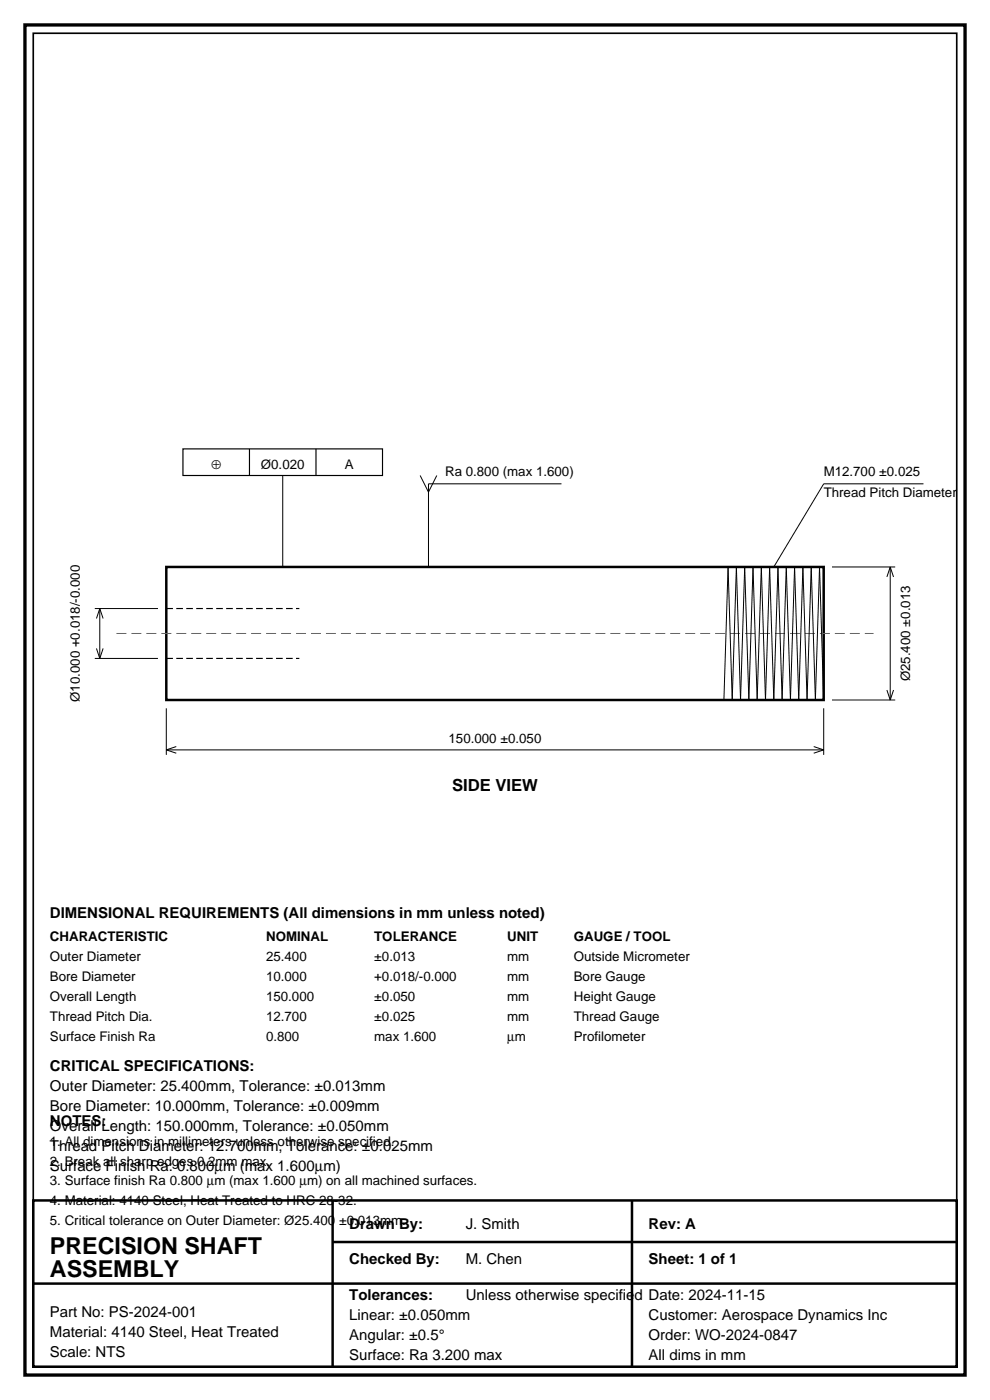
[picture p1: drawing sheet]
<svg xmlns="http://www.w3.org/2000/svg" width="210mm" height="297mm" viewBox="0 0 210 297" stroke-linecap="round" stroke-linejoin="round" font-family="sans-serif">
<defs><g id="words">
<g font-size="4.9">
<text x="10.6" y="266">PRECISION SHAFT</text>
<text x="10.6" y="270.9">ASSEMBLY</text>
</g>
<text font-size="3.5" x="95.9" y="167.9">SIDE VIEW</text>
<g font-size="3.2">
<text x="10.6" y="194.7">DIMENSIONAL REQUIREMENTS (All dimensions in mm unless noted)</text>
<text x="10.6" y="227.2">CRITICAL SPECIFICATIONS:</text>
<text x="10.6" y="231.4">Outer Diameter: 25.400mm, Tolerance: ±0.013mm</text>
<text x="10.6" y="235.6">Bore Diameter: 10.000mm, Tolerance: ±0.009mm</text>
<text x="10.6" y="239.9">Overall Length: 150.000mm, Tolerance: ±0.050mm</text>
<text x="10.6" y="238.8">NOTES:</text>
<text x="10.6" y="244.1">Thread Pitch Diameter: 12.700mm, Tolerance: ±0.025mm</text>
<text x="10.6" y="248.3">Surface Finish Ra: 0.800µm (max 1.600µm)</text>
<text x="74.1" y="260.7">Drawn By:</text>
<text x="98.8" y="260.7">J. Smith</text>
<text x="137.6" y="260.7">Rev: A</text>
<text x="74.1" y="268.1">Checked By:</text>
<text x="98.8" y="268.1">M. Chen</text>
<text x="137.6" y="268.1">Sheet: 1 of 1</text>
<text x="74.1" y="275.8">Tolerances:</text>
<text x="98.8" y="275.8">Unless otherwise specified Date: 2024-11-15</text>
<text x="10.6" y="279.4">Part No: PS-2024-001</text>
<text x="74.1" y="280.1">Linear: ±0.050mm</text>
<text x="137.6" y="280.1">Customer: Aerospace Dynamics Inc</text>
<text x="10.6" y="283.6">Material: 4140 Steel, Heat Treated</text>
<text x="10.6" y="287.8">Scale: NTS</text>
<text x="74.1" y="284.3">Angular: ±0.5°</text>
<text x="137.6" y="284.3">Order: WO-2024-0847</text>
<text x="74.1" y="288.5">Surface: Ra 3.200 max</text>
<text x="137.6" y="288.5">All dims in mm</text>
</g>
<g font-size="2.8">
<text x="44.8" y="99.5">⊕</text>
<text x="55.3" y="99.5">Ø0.020</text>
<text x="73.1" y="99.5">A</text>
<text x="94.4" y="100.9">Ra 0.800 (max 1.600)</text>
<text x="174.7" y="100.9">M12.700 ±0.025</text>
<text x="174.7" y="105.5">Thread Pitch Diameter</text>
<text x="16.9" y="148.9" transform="rotate(-90 16.9 148.9)">Ø10.000 +0.018/-0.000</text>
<text x="193.1" y="144.5" transform="rotate(-90 193.1 144.5)">Ø25.400 ±0.013</text>
<text x="95.2" y="157.7">150.000 ±0.050</text>
<text x="10.6" y="199.6">CHARACTERISTIC</text>
<text x="10.6" y="203.9">Outer Diameter</text>
<text x="56.4" y="199.6">NOMINAL</text>
<text x="56.4" y="203.9">25.400</text>
<text x="79.4" y="199.6">TOLERANCE</text>
<text x="79.4" y="203.9">±0.013</text>
<text x="107.6" y="199.6">UNIT</text>
<text x="107.6" y="203.9">mm</text>
<text x="121.7" y="199.6">GAUGE / TOOL</text>
<text x="121.7" y="203.9">Outside Micrometer</text>
<text x="10.6" y="208.1">Bore Diameter</text>
<text x="56.4" y="208.1">10.000</text>
<text x="79.4" y="208.1">+0.018/-0.000</text>
<text x="107.6" y="208.1">mm</text>
<text x="121.7" y="208.1">Bore Gauge</text>
<text x="10.6" y="212.3">Overall Length</text>
<text x="56.4" y="212.3">150.000</text>
<text x="79.4" y="212.3">±0.050</text>
<text x="107.6" y="212.3">mm</text>
<text x="121.7" y="212.3">Height Gauge</text>
<text x="10.6" y="216.6">Thread Pitch Dia.</text>
<text x="10.6" y="220.8">Surface Finish Ra</text>
<text x="56.4" y="216.6">12.700</text>
<text x="56.4" y="220.8">0.800</text>
<text x="79.4" y="216.6">±0.025</text>
<text x="79.4" y="220.8">max 1.600</text>
<text x="107.6" y="216.6">mm</text>
<text x="107.6" y="220.8">µm</text>
<text x="121.7" y="216.6">Thread Gauge</text>
<text x="121.7" y="220.8">Profilometer</text>
<text x="10.6" y="243">1. All dimensions in millimeters unless otherwise specified.</text>
<text x="10.6" y="247.3">2. Break all sharp edges 0.2mm max.</text>
<text x="10.6" y="251.5">3. Surface finish Ra 0.800 µm (max 1.600 µm) on all machined surfaces.</text>
<text x="10.6" y="255.7">4. Material: 4140 Steel, Heat Treated to HRC 28-32.</text>
<text x="10.6" y="260">5. Critical tolerance on Outer Diameter: Ø25.400 ±0.013mm.</text>
</g>
</g></defs>
<path d="M5.3 5.3h199.4v286.4h-199.4z" fill="none" stroke="#000" stroke-width=".71" stroke-linecap="butt"/>
<path d="M7.1 7.1h195.8v282.8h-195.8z" fill="none" stroke="#000" stroke-width=".35"/>
<path d="M35.3 120.3h139.4v28.2h-139.4zM7.1 254.7h195.8v35.2h-195.8zM70.6 254.7v35.2M134.1 254.7v35.2M7.1 272.3h195.8M70.6 263.5h132.3" fill="none" stroke="#000" stroke-width=".53"/>
<path d="M24.7 134.4h160.6" fill="none" stroke="#666" stroke-width=".21" stroke-dasharray="2.1 1.1" stroke-linecap="butt"/>
<path d="M35.3 129.1h28.2M35.3 139.7h28.2" fill="none" stroke="#000" stroke-width=".25" stroke-dasharray="1.4 .7" stroke-linecap="butt"/>
<g fill="none" stroke="#000" stroke-width=".21">
<path d="M60 100.9v19.4M89.1 100.9l1.8 3.5 1.8-3.5M119.1 102.6h-28.2v17.7M195.9 102.6h-21.2l-10.6 17.7M20.1 139.7h13.4M20.1 129.1h13.4M20.5 137.6l.7 2.1M21.2 129.1v10.6M21.2 129.1l.7 2.1M21.2 129.1l-.7 2.1M21.9 137.6l-.7 2.1M176.5 120.3h13.4"/>
<path d="M188.8 120.3v28.2M188.8 120.3l.7 2.1M188.8 120.3l-.7 2.1M35.3 150.3v9.8M35.3 159.1h139.4M35.3 159.1l2.1 .7M37.4 158.4l-2.1 .7M153.6 148.5l.8-28.2 .9 28.2 .9-28.2 .9 28.2 .9-28.2 .8 28.2 .9-28.2 .9 28.2 .9-28.2 .9 28.2 .9-28.2 .8 28.2 .9-28.2 .9 28.2 .9-28.2 .9 28.2 .8-28.2 .9 28.2 .9-28.2 .9 28.2 .9-28.2 .9 28.2 .8-28.2 .9 28.2M172.6 158.4l2.1 .7M174.7 150.3v9.8M174.7 159.1l-2.1 .7M176.5 148.5h13.4"/>
<path d="M188.1 146.4l.7 2.1M189.5 146.4l-.7 2.1"/>
</g>
<path d="M38.8 95.2h42.3v5.7h-42.3zM52.9 95.2v5.7M67 95.2v5.7" fill="none" stroke="#000" stroke-width=".25"/>
<use href="#words"/>
</svg>
